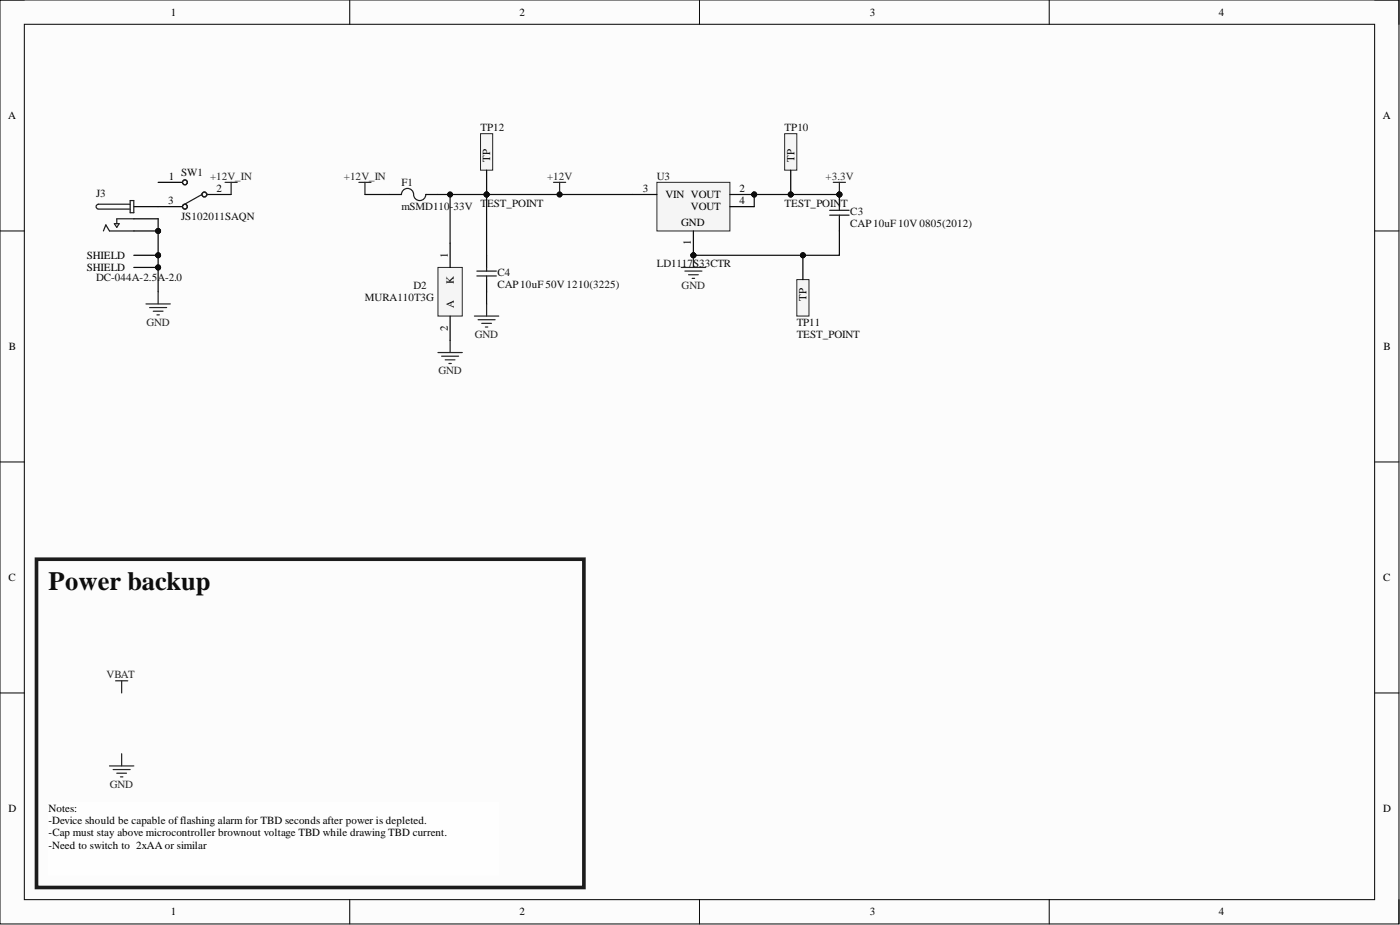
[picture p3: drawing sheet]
<svg xmlns="http://www.w3.org/2000/svg" width="292mm" height="193mm" viewBox="0 0 292 193" stroke-linecap="round" stroke-linejoin="round" font-family="sans-serif">
<defs><g id="words">
<text font-size="5.5" fill="#0e0e0e" x="10.2" y="123.1">Power backup</text>
<g font-size="2.3">
<text x="35.6" y="3.3">1</text>
<text x="108.4" y="3.3">2</text>
<text x="181.5" y="3.3">3</text>
<text x="254.3" y="3.3">4</text>
<text x="1.7" y="24.8">A</text>
<text x="288.5" y="24.8">A</text>
<text x="102.3" y="33.7" transform="rotate(-90 102.3 33.7)">TP</text>
<text x="165.7" y="33.7" transform="rotate(-90 165.7 33.7)">TP</text>
<text x="35.2" y="37.5">1</text>
<text x="45.2" y="40.1">2</text>
<text x="134.1" y="40.1">3</text>
<text x="138.8" y="41.3">VIN VOUT</text>
<text x="154.3" y="40.1">2</text>
<text x="35.1" y="42.6">3</text>
<text x="142.1" y="47.2">GND</text>
<text x="144.2" y="43.9">VOUT</text>
<text x="154.3" y="42.6">4</text>
<text x="93.4" y="53.8" transform="rotate(-90 93.4 53.8)">1</text>
<text x="144.2" y="51.1" transform="rotate(-90 144.2 51.1)">1</text>
<text x="18.1" y="56.6">SHIELD</text>
<text x="18.1" y="54">SHIELD</text>
<text x="94.7" y="59.3" transform="rotate(-90 94.7 59.3)">K</text>
<text x="94.7" y="64.2" transform="rotate(-90 94.7 64.2)">A</text>
<text x="168.3" y="62.7" transform="rotate(-90 168.3 62.7)">TP</text>
<text x="93.4" y="69" transform="rotate(-90 93.4 69)">2</text>
<text x="1.9" y="73">B</text>
<text x="288.7" y="73">B</text>
<text x="1.8" y="121.2">C</text>
<text x="288.6" y="121.2">C</text>
<text x="1.8" y="169.4">D</text>
<text x="10.2" y="169.4">Notes:</text>
<text x="10.2" y="172">-Device should be capable offlashing alarm for TBD seconds after power is depleted.</text>
<text x="288.6" y="169.4">D</text>
<text x="10.2" y="174.5">-Cap must stay above microcontroller brownout voltage TBD while drawing TBD current.</text>
<text x="10.2" y="177">-Need to switch to 2xAA or similar</text>
<text x="35.6" y="191">1</text>
<text x="108.4" y="191">2</text>
<text x="181.5" y="191">3</text>
<text x="254.3" y="191">4</text>
</g>
<g font-size="2.3" fill="#0e0e0e">
<text x="100.3" y="27.4">TP12</text>
<text x="163.7" y="27.4">TP10</text>
<text x="20.1" y="41.1">J3</text>
<text x="37.8" y="36.8">SW1</text>
<text x="83.8" y="38.8">F1</text>
<text x="137.1" y="37.5">U3</text>
<text x="37.8" y="45.9">JS102011SAQN</text>
<text x="83.8" y="43.9">mSMD110-33V</text>
<text x="100.3" y="43.1">T</text>
<text x="101.6" y="43.1">EST_POINT</text>
<text x="163.7" y="43.1">TEST_POIN</text>
<text x="175.5" y="43.1">T</text>
<text x="177.4" y="44.9">C3</text>
<text x="177.4" y="47.4">CAP10uF 10V0805(2012)</text>
<text x="20.1" y="58.6">DC-044A-2.5A-2.0</text>
<text x="103.8" y="57.6">C4</text>
<text x="137.1" y="55.8">LD1117S33CTR</text>
<text x="76.1" y="62.9">MURA110T3G</text>
<text x="86.3" y="60.4">D2</text>
<text x="103.8" y="60.1">CAP10uF 50V1210(3225)</text>
<text x="166.2" y="68">TP11</text>
<text x="166.2" y="70.5">TEST_POINT</text>
</g>
<g font-size="2.3" fill="#262626">
<text x="43.8" y="37.5">+12V_IN</text>
<text x="71.7" y="37.5">+12V_IN</text>
<text x="114.1" y="37.5">+12V</text>
<text x="172.3" y="37.5">+3.3V</text>
<text x="142.2" y="60.4">GND</text>
<text x="30.5" y="68">GND</text>
<text x="99.1" y="70.5">GND</text>
<text x="91.5" y="78.1">GND</text>
<text x="22.3" y="141.5">VBAT</text>
<text x="22.9" y="164.3">GND</text>
</g>
</g></defs>
<path d="M0 0h291.9v192.8h-291.9z" fill-rule="evenodd" fill="#fcfcfc"/>
<path d="M0 0h291.9v192.8h-291.9z" fill="none" stroke="#000" stroke-width=".21"/>
<path d="M5.1 5.1h281.7v182.6h-281.7z" fill-rule="evenodd" fill="#fcfcfc"/>
<g fill="none" stroke="#000" stroke-width=".21">
<path d="M0 0h5.1M73 0v5.1M145.9 0v5.1M218.9 0v5.1M286.8 0h5.1v5.1M5.1 5.1h281.7v182.6h-281.7zM0 48.2h5.1M286.8 48.2h5.1M0 96.4h5.1M286.8 96.4h5.1M0 144.6h5.1M286.8 144.6h5.1"/>
<path d="M73 187.7v5.1M145.9 187.7v5.1M218.9 187.7v5.1M291.9 187.7v5.1"/>
</g>
<path d="M142.1 55.8h5.1M142.9 56.6h3.6M143.7 57.3h2M144.4 58.1h.5M144.7 53.3v2.5" fill="none" stroke="#262626" stroke-width=".25"/>
<circle cx="144.7" cy="53.3" r=".51" fill="#0e0e0e"/>
<circle cx="144.7" cy="53.3" r=".51" fill="none" stroke="#0e0e0e" stroke-width=".21"/>
<path d="M173.9 38h2.5M175.1 38v2.6" fill="none" stroke="#262626" stroke-width=".25"/>
<circle cx="175.1" cy="40.6" r=".51" fill="#0e0e0e"/>
<circle cx="175.1" cy="40.6" r=".51" fill="none" stroke="#0e0e0e" stroke-width=".21"/>
<circle cx="175.1" cy="40.6" r=".51" fill="#0e0e0e"/>
<circle cx="175.1" cy="40.6" r=".51" fill="none" stroke="#0e0e0e" stroke-width=".21"/>
<path d="M175.1 40.6v2.5M175.1 45.6v2.6" fill="none" stroke="#000" stroke-width=".25"/>
<circle cx="175.1" cy="40.6" r=".51" fill="#0e0e0e"/>
<circle cx="175.1" cy="40.6" r=".51" fill="none" stroke="#0e0e0e" stroke-width=".21"/>
<path d="M173.1 43.9h4.1M173.1 44.9h4.1M175.1 43.1v.8M175.1 44.9v.7" fill="none" stroke="#1c1c1c" stroke-width=".25"/>
<circle cx="144.7" cy="53.3" r=".51" fill="#0e0e0e"/>
<circle cx="144.7" cy="53.3" r=".51" fill="none" stroke="#0e0e0e" stroke-width=".21"/>
<circle cx="157.4" cy="40.6" r=".51" fill="#0e0e0e"/>
<circle cx="157.4" cy="40.6" r=".51" fill="none" stroke="#0e0e0e" stroke-width=".21"/>
<path d="M137.1 38h15.2v10.2h-15.2z" fill-rule="evenodd" fill="#f5f5f5"/>
<path d="M137.1 38h15.2v10.2h-15.2z" fill="none" stroke="#262626" stroke-width=".21"/>
<path d="M132 40.6h5.1M144.7 48.2v5.1" fill="none" stroke="#000" stroke-width=".25"/>
<circle cx="144.7" cy="53.3" r=".51" fill="#0e0e0e"/>
<circle cx="144.7" cy="53.3" r=".51" fill="none" stroke="#0e0e0e" stroke-width=".21"/>
<path d="M152.3 40.6h5.1" fill="none" stroke="#000" stroke-width=".25"/>
<circle cx="157.4" cy="40.6" r=".51" fill="#0e0e0e"/>
<circle cx="157.4" cy="40.6" r=".51" fill="none" stroke="#0e0e0e" stroke-width=".21"/>
<path d="M152.3 43.1h5.1" fill="none" stroke="#000" stroke-width=".25"/>
<path d="M91.4 73.5h5M92.1 74.3h3.6M92.9 75.1h2M93.7 75.8h.5M93.9 71v2.5M99 65.9h5.1M99.7 66.7h3.6M100.5 67.5h2M101.3 68.2h.5M101.5 63.4v2.5" fill="none" stroke="#262626" stroke-width=".25"/>
<path d="M91.4 55.8h5v10.1h-5z" fill-rule="evenodd" fill="#f5f5f5"/>
<path d="M91.4 55.8h5v10.1h-5z" fill="none" stroke="#262626" stroke-width=".21"/>
<path d="M81.2 40.6h2.6M88.8 40.6h2.6M93.9 50.7v5.1M101.5 53.3v2.5M101.5 58.3v2.6M93.9 65.9v5.1" fill="none" stroke="#000" stroke-width=".25"/>
<path d="M88.8 40.6a1.27 1.27 0 0 1-1.2 1.2 1.27 1.27 0 0 1-1.3-1.2 1.27 1.27 0 0 0-1.3-1.3 1.27 1.27 0 0 0-1.2 1.3M99.5 56.6h4.1M99.5 57.6h4.1M101.5 55.8v.8M101.5 57.6v.7" fill="none" stroke="#1c1c1c" stroke-width=".25"/>
<path d="M74.9 38h2.5M76.1 38v2.6M22.8 159.8h5.1M24.1 142h2.6M25.4 142v2.6M25.4 157.2v2.6M23.6 160.5h3.6M24.4 161.3h2M25.1 162.1h.5" fill="none" stroke="#262626" stroke-width=".25"/>
<path d="M7.6 116.7h114.2v68.4h-114.2z" fill="none" stroke="#1c1c1c" stroke-width=".76"/>
<path d="M10.2 167.4h93.9v15.2h-93.9z" fill-rule="evenodd" fill="#fefefe"/>
<path d="M10.2 167.4h93.9v15.2h-93.9z" fill="none" stroke="#fefefe" stroke-width=".21"/>
<circle cx="33" cy="48.2" r=".51" fill="#0e0e0e"/>
<circle cx="33" cy="48.2" r=".51" fill="none" stroke="#0e0e0e" stroke-width=".21"/>
<circle cx="33" cy="55.8" r=".51" fill="#0e0e0e"/>
<circle cx="33" cy="55.8" r=".51" fill="none" stroke="#0e0e0e" stroke-width=".21"/>
<circle cx="33" cy="53.3" r=".51" fill="#0e0e0e"/>
<circle cx="33" cy="53.3" r=".51" fill="none" stroke="#0e0e0e" stroke-width=".21"/>
<path d="M27.9 43.1h5.1M27.9 48.2h5.1" fill="none" stroke="#000" stroke-width=".25"/>
<circle cx="33" cy="48.2" r=".51" fill="#0e0e0e"/>
<circle cx="33" cy="48.2" r=".51" fill="none" stroke="#0e0e0e" stroke-width=".21"/>
<path d="M27.9 45.6h5.1M27.9 55.8h5.1" fill="none" stroke="#000" stroke-width=".25"/>
<circle cx="33" cy="55.8" r=".51" fill="#0e0e0e"/>
<circle cx="33" cy="55.8" r=".51" fill="none" stroke="#0e0e0e" stroke-width=".21"/>
<path d="M27.9 53.3h5.1" fill="none" stroke="#000" stroke-width=".25"/>
<circle cx="33" cy="53.3" r=".51" fill="#0e0e0e"/>
<circle cx="33" cy="53.3" r=".51" fill="none" stroke="#0e0e0e" stroke-width=".21"/>
<g fill="none" stroke="#1c1c1c" stroke-width=".25">
<path d="M20.6 43.6h6.6M21.6 48.2l.5-1.3 .7 1.3h5.1M23.9 46.7h1l-.5 .7zM27.2 42.6h-6.6a.51 .51 0 0 0-.5 .5 .51 .51 0 0 0 .4 .5M27.2 41.8h.7v2.6h-.7zM27.9 45.6h-3.5v1.1M42.1 40.6l-4 2.3"/>
<circle cx="38.6" cy="38" r=".51"/>
<circle cx="38.6" cy="43.1" r=".51"/>
<circle cx="42.6" cy="40.6" r=".51"/>
</g>
<path d="M47 38h2.5M48.2 38v2.6M30.5 63.4h5M31.2 64.2h3.6M32 64.9h2M32.7 65.7h.5M33 60.9v2.5" fill="none" stroke="#262626" stroke-width=".25"/>
<path d="M33 38h5.1M33 43.1h5.1M43.1 40.6h5.1" fill="none" stroke="#000" stroke-width=".25"/>
<circle cx="165" cy="40.6" r=".51" fill="#0e0e0e"/>
<circle cx="165" cy="40.6" r=".51" fill="none" stroke="#0e0e0e" stroke-width=".21"/>
<path d="M163.7 27.9h2.5v7.6h-2.5z" fill-rule="evenodd" fill="#f5f5f5"/>
<path d="M163.7 27.9h2.5v7.6h-2.5z" fill="none" stroke="#262626" stroke-width=".21"/>
<path d="M165 35.5v5.1" fill="none" stroke="#000" stroke-width=".25"/>
<circle cx="165" cy="40.6" r=".51" fill="#0e0e0e"/>
<circle cx="165" cy="40.6" r=".51" fill="none" stroke="#0e0e0e" stroke-width=".21"/>
<circle cx="167.5" cy="53.3" r=".51" fill="#0e0e0e"/>
<circle cx="167.5" cy="53.3" r=".51" fill="none" stroke="#0e0e0e" stroke-width=".21"/>
<path d="M166.2 58.3h2.6v7.6h-2.6z" fill-rule="evenodd" fill="#f5f5f5"/>
<path d="M166.2 58.3h2.6v7.6h-2.6z" fill="none" stroke="#262626" stroke-width=".21"/>
<path d="M167.5 53.3v5" fill="none" stroke="#000" stroke-width=".25"/>
<circle cx="167.5" cy="53.3" r=".51" fill="#0e0e0e"/>
<circle cx="167.5" cy="53.3" r=".51" fill="none" stroke="#0e0e0e" stroke-width=".21"/>
<path d="M101.5 40.6v12.7" fill="none" stroke="#0e0e0e" stroke-width=".25"/>
<circle cx="101.5" cy="40.6" r=".51" fill="#0e0e0e"/>
<circle cx="101.5" cy="40.6" r=".51" fill="none" stroke="#0e0e0e" stroke-width=".21"/>
<path d="M76.1 40.6h5.1M91.4 40.6h2.5" fill="none" stroke="#0e0e0e" stroke-width=".25"/>
<circle cx="93.9" cy="40.6" r=".51" fill="#0e0e0e"/>
<circle cx="93.9" cy="40.6" r=".51" fill="none" stroke="#0e0e0e" stroke-width=".21"/>
<path d="M132 40.6h-38.1v10.1" fill="none" stroke="#0e0e0e" stroke-width=".25"/>
<circle cx="93.9" cy="40.6" r=".51" fill="#0e0e0e"/>
<circle cx="93.9" cy="40.6" r=".51" fill="none" stroke="#0e0e0e" stroke-width=".21"/>
<circle cx="101.5" cy="40.6" r=".51" fill="#0e0e0e"/>
<circle cx="101.5" cy="40.6" r=".51" fill="none" stroke="#0e0e0e" stroke-width=".21"/>
<circle cx="116.8" cy="40.6" r=".51" fill="#0e0e0e"/>
<circle cx="116.8" cy="40.6" r=".51" fill="none" stroke="#0e0e0e" stroke-width=".21"/>
<path d="M175.1 48.2v5.1h-30.4" fill="none" stroke="#0e0e0e" stroke-width=".25"/>
<circle cx="144.7" cy="53.3" r=".51" fill="#0e0e0e"/>
<circle cx="144.7" cy="53.3" r=".51" fill="none" stroke="#0e0e0e" stroke-width=".21"/>
<circle cx="167.5" cy="53.3" r=".51" fill="#0e0e0e"/>
<circle cx="167.5" cy="53.3" r=".51" fill="none" stroke="#0e0e0e" stroke-width=".21"/>
<path d="M175.1 40.6h-17.7v2.5" fill="none" stroke="#0e0e0e" stroke-width=".25"/>
<circle cx="157.4" cy="40.6" r=".51" fill="#0e0e0e"/>
<circle cx="157.4" cy="40.6" r=".51" fill="none" stroke="#0e0e0e" stroke-width=".21"/>
<circle cx="165" cy="40.6" r=".51" fill="#0e0e0e"/>
<circle cx="165" cy="40.6" r=".51" fill="none" stroke="#0e0e0e" stroke-width=".21"/>
<circle cx="175.1" cy="40.6" r=".51" fill="#0e0e0e"/>
<circle cx="175.1" cy="40.6" r=".51" fill="none" stroke="#0e0e0e" stroke-width=".21"/>
<path d="M33 45.6v15.3" fill="none" stroke="#0e0e0e" stroke-width=".25"/>
<circle cx="33" cy="55.8" r=".51" fill="#0e0e0e"/>
<circle cx="33" cy="55.8" r=".51" fill="none" stroke="#0e0e0e" stroke-width=".21"/>
<circle cx="33" cy="53.3" r=".51" fill="#0e0e0e"/>
<circle cx="33" cy="53.3" r=".51" fill="none" stroke="#0e0e0e" stroke-width=".21"/>
<circle cx="33" cy="48.2" r=".51" fill="#0e0e0e"/>
<circle cx="33" cy="48.2" r=".51" fill="none" stroke="#0e0e0e" stroke-width=".21"/>
<path d="M101.5 60.9v2.5" fill="none" stroke="#0e0e0e" stroke-width=".25"/>
<circle cx="101.5" cy="40.6" r=".51" fill="#0e0e0e"/>
<circle cx="101.5" cy="40.6" r=".51" fill="none" stroke="#0e0e0e" stroke-width=".21"/>
<path d="M100.3 27.9h2.5v7.6h-2.5z" fill-rule="evenodd" fill="#f5f5f5"/>
<path d="M100.3 27.9h2.5v7.6h-2.5z" fill="none" stroke="#262626" stroke-width=".21"/>
<path d="M101.5 35.5v5.1" fill="none" stroke="#000" stroke-width=".25"/>
<circle cx="101.5" cy="40.6" r=".51" fill="#0e0e0e"/>
<circle cx="101.5" cy="40.6" r=".51" fill="none" stroke="#0e0e0e" stroke-width=".21"/>
<path d="M115.5 38h2.5M116.8 38v2.6" fill="none" stroke="#262626" stroke-width=".25"/>
<circle cx="116.8" cy="40.6" r=".51" fill="#0e0e0e"/>
<circle cx="116.8" cy="40.6" r=".51" fill="none" stroke="#0e0e0e" stroke-width=".21"/>
<use href="#words"/>
</svg>
